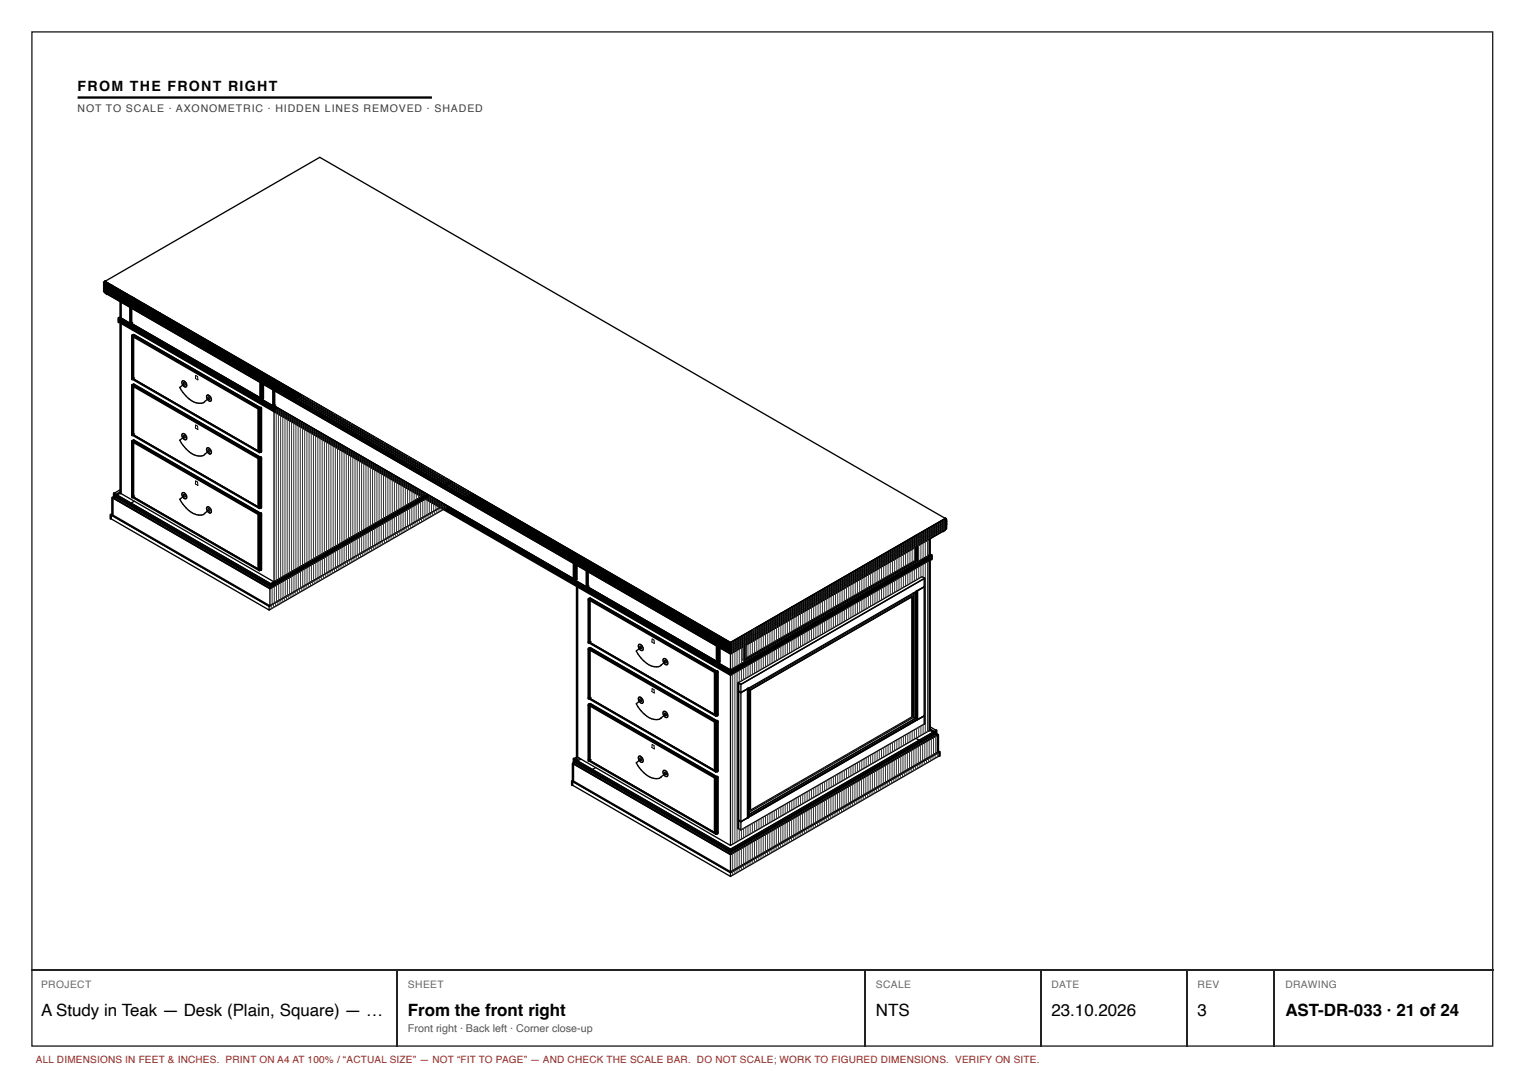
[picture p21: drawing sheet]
<svg xmlns="http://www.w3.org/2000/svg" width="297mm" height="210mm" viewBox="0 0 297 210" stroke-linecap="round" stroke-linejoin="round" font-family="sans-serif">
<defs><g id="words">
<g font-size="3.3">
<text x="8" y="197.9">A Study in Teak — Desk (Plain, Square) — …</text>
<text x="79.5" y="197.9">From the front right</text>
<text x="170.7" y="197.9">NTS</text>
<text x="204.9" y="197.9">23.10.2026</text>
<text x="233.4" y="197.9">3</text>
<text x="250.5" y="197.9">AST-DR-033 · 21 of 24</text>
</g>
<text font-size="2.8" x="15.1" y="17.7">FROM THE FRONT RIGHT</text>
<text font-size="2.1" fill="#3d3d3d" x="15.1" y="21.9">NOT TO SCALE · AXONOMETRIC · HIDDEN LINES REMOVED · SHADED</text>
<text font-size="2.1" fill="#555" x="79.5" y="201.1">Front right · Back left · Corner close-up</text>
<g font-size="2" fill="#666">
<text x="8" y="192.6">PROJECT</text>
<text x="79.5" y="192.6">SHEET</text>
<text x="170.7" y="192.6">SCALE</text>
<text x="204.9" y="192.6">DATE</text>
<text x="233.4" y="192.6">REV</text>
<text x="250.5" y="192.6">DRAWING</text>
</g>
<text font-size="1.9" fill="#a51d17" x="7" y="207.2">ALL DIMENSIONS IN FEET &amp; INCHES. PRINT ON A4 AT 100% / “ACTUAL SIZE” — NOT “FIT TO PAGE” — AND CHECK THE SCALE BAR. DO NOT SCALE; WORK TO FIGURED DIMENSIONS. VERIFY ON SITE.</text>
</g></defs>
<path d="M6.2 6.2h284.7v197.7h-284.7zM6.1 189h284.9M77.4 189.2v14.8M168.7 189.2v14.8M202.8 189.2v14.8M231.4 189.2v14.8M248.3 189.2v14.8" fill="none" stroke="#222" stroke-width=".26"/>
<path d="M15.1 19h69.1" fill="none" stroke="#000" stroke-width=".45"/>
<g fill="none" stroke="#000" stroke-width=".19">
<path d="M35.7 74.6l.4 .2v.3l-.4-.2zM38.1 73.2l.4 .2 .1 .6-.5-.2zM40.6 77.3l.2 .1 .1 .4h-.2zM35.7 84.8l.4 .2v.3l-.4-.2zM35.7 96.4h.3l.1 .4-.4-.2zM38.1 82.8l.4 .3 .1 .6-.5-.3zM38.1 93.7l.4 .2 .1 .7-.5-.3zM40.6 87.6l.2 .1 .1 .4h-.2zM40.6 99.1l.3 .2v.3l-.3-.2zM124.7 125.9l.3 .2v.3l-.3-.2zM124.7 136.2l.3 .2v.3l-.3-.2zM127.1 124.5l.4 .2v.7l-.5-.3z"/>
<path d="M127.1 134.2l.4 .2v.7l-.5-.3zM129.5 128.7l.4 .2v.3l-.3-.1zM129.5 139l.4 .2v.3l-.3-.1zM124.7 147.7l.2 .1 .1 .4h-.2zM127.1 145.1l.4 .2v.7l-.5-.3zM129.5 150.5l.4 .2v.3l-.4-.2z"/>
</g>
<g fill="none" stroke="#000" stroke-width=".26">
<path d="M20.3 55.3l122.1 70.5M20.3 55.8l122.1 70.5M20.3 56.3l122.1 70.5M20.3 56.8l122.1 70.5M20.5 54.9l121.9 70.4 41.8-24.2M20.5 55l121.9 70.4M20.5 55.5l121.9 70.4M20.5 56l121.9 70.4M20.5 56.5l121.9 70.4 41.8-24.2M20.5 55.4l-.2 .1 122.1 70.5M20.5 55.9l-.2 .1 122.1 70.5M20.5 56.4l-.2 .1 122.1 70.5 42-24.3-.2-.1-41.8 24.2"/>
<path d="M20.5 54.8l41.8-24.1 121.9 70.3-41.8 24.2zM20.5 54.9h.1M20.5 54.9l-.2 .1 122.1 70.5M20.6 57.1l121.8 70.3 41.7-24.1M20.7 55.2h-.1M20.7 55.7h-.1M20.7 56.1l-.1 .1M20.7 56.6l-.1 .1M20.8 55.1h.1M20.8 55.2l-.1 .1M20.8 55.7l-.1 .1M20.8 56.2h-.1"/>
<path d="M20.8 57.3l121.6 70.2 41.4-24M20.9 56.7l-.1 .1M20.9 55.2h.1M21.1 55.4v.1M21.1 55.9v.1M21.1 56.4h.1M21.2 56.9l-.1 .1M21.2 55.4h.1M21.2 55.5h-.1M21.2 56h-.1M21.3 56.5h-.1M21.3 55.4h.1"/>
<path d="M21.6 55.7h-.1M21.6 56.1l-.1 .1M21.6 56.7h-.1M21.7 55.6h.1M21.7 55.7l-.1 .1M21.7 56.2l-.1 .1M21.7 57.2l-.1 .1M21.7 55.7h.1M22 55.9l-.1 .1M22 56.4v.1M22.1 55.9h.1M22.1 56h.1"/>
<path d="M22.1 57h.1M22.2 55.9h.1M22.2 57.5l120.2 69.4 40.1-23.1M22.5 56.2h-.1M22.5 56.1h.1M22.6 56.7l-.1 .1M22.7 57.3h-.1M23 56.5h-.1M23.1 56.4h.1M23.1 57l-.1 .1M23.2 57.6h-.1M23.5 56.8h.1"/>
<path d="M23.6 56.7h.1M23.6 57.3v.1M23.7 57.9h.1M24.1 57.1h-.1M24.1 57h.1M24.2 57.7h-.1M24.6 57.4h-.1M24.7 57.4h.1M25.6 60v3M26.1 58.2h.1M26.1 58.3h.1M26.1 58.7v.1"/>
<path d="M26.1 59.2v.1M26.4 59.4l-.1 .1M26.6 59.6h.1M26.8 59.7h-.1M26.8 59.2h.1M27 59.8h-.1M27.1 59.3l-.1 .1M27.2 59.4l-.1 .1M27.2 59.9v.1M27.3 58.9l-.1 .1M27.3 59.9l-.1 .1M27.4 58.9h-.1"/>
<path d="M27.4 59.5l-.1 .1M27.5 59.6h-.1M27.5 59.1h-.1M27.6 59h.1M27.6 59.2h.1M27.7 59.7h-.1M27.7 59.1h.1M27.8 59.3h.1M27.9 59.3h-.1M27.9 59.2h.1M27.9 59.8v.1M28 59.2v.1"/>
<path d="M28 59.9h-.1M28.1 59.4l-.1 .1M28.1 59.5h.1M28.2 59.4h.1M28.2 60h-.1M28.4 59.6h-.1M28.4 59.6l-.1 .1M28.4 59.5h.1M28.5 59.6h.1M28.6 59.7v.1M28.7 59.7h.1M28.8 59.8l-.1 .1"/>
<path d="M28.8 59.8h.1M23.1 62.2l119.3 68.8M23.1 62.5l119.3 68.8M23.1 62.8l119.3 68.8 39.2-22.6M23.2 62.2l-.1 .1 119.3 68.8M23.2 62.5l-.1 .1 119.3 68.8M23.4 62l119 68.7M23.5 61.9l1.9 1.1M23.5 61.8l-.1 .1 119 68.7M23.5 61.8l-.4 .2 119.3 68.8M23.5 62.1h-.1M23.5 62.4h-.1"/>
<path d="M23.5 62.7l-.1 .1M23.6 62.1l-.1 .1M23.6 62.4l-.1 .1M23.6 62h.1M23.6 62.8h-.1M23.7 62l-.1 .1M23.8 62.2l-.1 .1M23.8 62.5l-.1 .1M23.8 62.3h-.1M23.9 62.1l-.1 .1M23.9 62.6l-.1 .1M24 62.2h-.1"/>
<path d="M24 62.4h-.1M24.2 62.3h-.1M24.2 62.5h-.1M24.3 62.4h-.1M25.2 63.7l-.1 .1M25.5 63.5l-.1 .1M25.6 63l-.2-.1 25.5 14.8M25.8 65.5l24.7 14.3M25.8 73.9l24.7 14.3M25.8 75.2l24.7 14.3M25.8 64l-.1 .1M25.8 63.4h-.1"/>
<path d="M25.9 62.8l-.3 .2M25.9 73.8l-.1-.1 24.7 14.3M25.9 65.6v8.2M25.9 75.3v9.4M26 63.8l-.1 .1M26.1 65.2l-.2 .1 24.8 14.3M26.1 65.2l24.7 14.3M26.1 65.2l-.3 .2 24.7 14.3M26.1 74.9h-.2l24.8 14.3M26.1 74.9l24.7 14.3M26.1 74.9l-.3 .1 24.7 14.3M26.2 73.7l-.3 .1"/>
<path d="M26.3 63.7l-.1 .1M27.2 64.8l-.1 .1M27.4 64.6l-.1 .1M27.4 65h-.1M27.5 60.1h-.1M27.6 60.1h-.1M27.6 65.1h-.1M27.7 64.5l-.1 .1M27.7 64.8l-.1 .1M27.8 60.2l-.1 .1M27.9 60.3h-.1M27.9 65.2l-.1 .1"/>
<path d="M27.9 64.9l-.1 .1M28 64.6l-.1 .1M28.2 65.1h-.1M28.2 64.8h-.1M28.3 60.1h.1M28.4 64.9l-.1 .1M29.5 61.2l-.1 .1M29.9 61h.1M30 61.5v.1M30.4 60.7l-.1 .1M30.4 60.7h.1M30.5 61.3h-.1"/>
<path d="M30.9 61l-.1 .1M31 61h.1M31.4 62.3v.1M31.7 62.5h-.1M31.9 62.1h-.1M31.9 62.6l-.1 .1M32.1 62.2v.1M32.2 62.8h-.1M32.3 61.8l-.1 .1M32.3 62.4h.1M32.4 61.8h.1M32.6 62h-.1"/>
<path d="M32.6 62.5l-.1 .1M32.6 61.9h.1M32.8 62.1l-.1 .1M32.9 62.1h-.1M33 62.3h.1M33.1 62.2h.1M35.5 74.3a.7 .7 0 0 1 .8 .3 .7 .7 0 0 1-.1 .8 .87 .87 0 0 1-.7-1.1zM35.9 74.8l-.8 .7a5.1 5.1 0 0 0 3.9 3.1l.6-.1 1.1-.9M40.3 77.1a.69 .69 0 0 1 .8 .3 .69 .69 0 0 1-.1 .8 .86 .86 0 0 1-.7-1.1zM48.2 76.9l-.1 .1M48.3 77l-.1 .1M48.5 76.8l-.1 .1"/>
<path d="M48.6 76.9h-.1M48.7 77.2l-.1 .1M48.7 76.6l-.1 .1M48.8 76.7l-.1 .1M49 77.4h-.2M49 77.1h-.2M49.2 77.2l-.1 .1M49.2 76.9l-.1 .1M49.5 77.1h-.1M50.3 78.2h-.1M50.4 79.7l.1 .1M50.5 79.7v8.5"/>
<path d="M50.6 78l-.1 .1M50.7 79.6l-.2 .1M50.7 79.6v8.5h.1l-.3 .1M50.8 77.6l.1 .1M50.8 79.5l-.1 .1M50.8 79.7l-.3 .1M50.8 79.5l-.3 .2M50.9 77.9h-.1M50.9 77.8l2.4 1.3M50.9 74.6v3.2M51.1 74.8v2.9h.1l-.3 .1M51.2 77.5l-.3 .2"/>
<path d="M51.8 79l-.1 .1M52.1 78.9h-.1M52.2 79.2l-.1 .1M52.3 79.3l-.1 .1M52.4 78.7l-.1 .1M52.4 79.4h-.1M52.4 79.1l-.1 .1M52.5 74.5h-.1M52.5 78.7h-.1M52.6 79.2h-.2M52.6 74.5l-.1 .1M52.7 79.2l-.1 .1"/>
<path d="M52.7 78.9l-.1 .1M52.8 79l-.1 .1M52.8 78.9h.1M52.9 74.2l-.1 .1M52.9 74.8h.1M53 78.9l-.1 .1M53 79.1h-.2M53 74.3h-.1M53.1 79h-.1M53.2 74.9l-.1 .1M53.3 74h.1M53.4 74.5l-.1 .1"/>
<path d="M53.4 73.9h.1M53.4 79.1l-.1-.1 58.7 33.9M53.4 76.1v3M53.4 74.1h.1M53.5 74h.1M53.6 74.7h.1M53.7 78.9l-.3 .2M53.8 74.3h-.1M53.8 79.9h-.1M53.9 74.2h.1M54.1 74.4l-.1 .1M54.1 79.7l-.1 .1"/>
<path d="M54.1 74.4h.1M54.6 75.7l-.1 .1M55 75.5h.1M55.5 75.2l-.1 .1M55.5 75.2h.1M56.1 76.6h-.1M56.4 76.8h.1M56.5 76.3v.1M56.6 76.8l-.1 .1M56.7 76.9l-.1 .1M56.9 76.5l-.1 .1M57 76.1h-.1"/>
<path d="M57 76.6h-.1M57 76h.1M57.1 76.7h-.1M57.3 76.3h-.1M57.4 76.2h.1M57.4 76.3l-.1 .1M57.5 76.3h.1M57.5 76.4v.1M57.6 76.4h.1M57.8 77.6h-.1M58.2 77.3v.1M58.7 77.1h-.1"/>
<path d="M58.7 77h.1M22.2 97l30.5 17.6v-.3M22.2 96.8l-.3 .2 30.7 17.7M22.2 96.4l30.6 17.6M22.5 96.5l-.3 .2 30.5 17.6M22.5 96.7l30.4 17.5M22.5 96.7l-.2 .1M23.5 96.1l29.9 17.3M23.5 95.4l-1.3 .7 30.6 17.7M23.5 96.1l-.7 .4M23.5 95.8l-.9 .5M23.5 95.9l-.8 .5"/>
<path d="M24.8 98.5l-.2 .1M25.2 98.2l-.2 .1M25.8 84.8l24.7 14.3M25.8 96.7l24.7 14.3M25.8 86.1l24.7 14.3M25.8 96.9l24.7 14.3M25.9 86.2v10.6l.3-.1M25.9 84.7l-.1-.1 24.7 14.3M26.1 85.7l-.2 .1 24.8 14.3M26.1 85.7l24.7 14.4M26.1 85.7l-.3 .2 24.7 14.3M26.2 97.7l-.7 .3"/>
<path d="M26.2 84.5l-.3 .2M35.5 84.6a.69 .69 0 0 1 .8 .3 .69 .69 0 0 1-.1 .8 .87 .87 0 0 1-.7-1.1zM35.5 96.1a.69 .69 0 0 1 .8 .3 .69 .69 0 0 1-.1 .8 .87 .87 0 0 1-.7-1.1zM35.9 85.1l-.8 .7a5.1 5.1 0 0 0 3.9 3.1l.6-.1 1.1-.9M35.9 96.6l-.8 .7a4.9 4.9 0 0 0 4.2 3.1l.6-.3 .8-.7M40.3 87.4a.69 .69 0 0 1 .8 .3 .69 .69 0 0 1-.1 .8 .86 .86 0 0 1-.7-1.1zM40.3 98.9a.69 .69 0 0 1 .8 .3 .69 .69 0 0 1-.1 .8 .86 .86 0 0 1-.7-1.1zM50.4 87.9l.1 .1M50.4 98.8l.1 .1M50.4 89.4l.1 .1M50.5 89.3v9.8M50.7 89.3h-.2"/>
<path d="M50.7 89.2v9.8l.1-.1-.3 .2M50.8 87.9l-.3 .1M50.8 89.2h-.1M50.8 89.3l-.3 .2M50.8 89.2l-.3 .1M50.8 98.8l-.3 .1M53.4 80.3v33.1M53.5 80l-.1 .1M82.4 96.7h-.1M82.6 96.8l-.1 .1M82.6 96.5l-.1 .1M82.9 96.6l-.2 .1"/>
<path d="M82.9 97h-.2M82.9 97.3l-30.3 17.4M82.9 96.4h-.1M83.1 96.5l-.1 .1M83.1 96.8l-.1 .1M83.1 97.1l-.1 .1M83.4 96.6l-.1 .1M83.4 97h-.1M83.7 96.8l-.2 .1M86 98.8h-.1M86.3 98.6l-.1 .1M86.4 99.3l-34 19.6"/>
<path d="M86.5 98.5h-.1M86.6 94.2v.1M86.6 99.1l-.1 .1M86.9 94.3l-.1 .1M86.9 99h-.1M87.1 94h-.1M87.1 94.5h-.1M87.2 98.8l-.1 .1M87.3 94.1h-.1M87.4 94.6l-.1 .1M87.5 93.7l-.1 .1M87.6 94.2l-.1 .1"/>
<path d="M87.6 93.7h.1M87.7 93.8l-.1 .1M87.8 93.8h.1M87.8 94.4h-.1M88 94h-.1M88.1 93.9h.1M88.2 94.2h.1M88.3 94.1h.1M90.3 96.3l-.1 .1M90.7 96.1h-.1M90.9 96.7h-.1M91.1 95.8l-.1 .1"/>
<path d="M91.2 95.8h.1M91.3 96.4v.1M91.8 96.2h-.1M91.8 96.1h.1M21.6 101.1l30.8 17.8M21.9 100.3l30.7 17.8M21.9 100.1l-.3 .2 30.8 17.9M50.4 111h.1M50.4 100.3l.1 .1M50.5 100.2v11M50.7 100.1l-.2 .1M50.7 100.1v11h.1l-.3 .1"/>
<path d="M50.8 100.1h-.1M50.8 100.2l-.3 .2M50.8 100.1l-.3 .1M50.8 110.9l-.3 .1M52.4 118.2v.7M52.6 114.7v3.4M52.6 118.1l33.1-19.2-33.3 19.3M52.8 113.8v.2M52.8 114l29.5-17-29.4 16.9v.3M52.9 114.2l29.7-17.1-29.9 17.2M53.4 113.4l28.7-16.6-29.3 17M111.9 112.8l.1 .1"/>
<path d="M112 109.9v3.2l.3-.2-.1 .1v-3M112.1 113.1l2.3 1.3M112.3 112.8l-.3 .1M112.6 114.1l-.1 .1M112.9 114h-.1M113.1 113.8l-.1 .1M113.3 113.7l-.1 .1M114.4 114.3l25.5 14.7M114.5 111.3v3.1l.3-.2M115 116.5l-.1 .1 24.8 14.3v8.6l.1-.1-.3 .2M115 116.5l24.8 14.3-.3 .2M115 116.5l-.3 .2 24.8 14.3"/>
<path d="M116.9 111.7h-.1M117.3 111.4l-.1 .1M117.7 111.2h-.1M117.8 111.1h.1M153.6 118.8h.1M153.6 118.9v.1M153.6 119.4v.1M153.6 119.9v.1M171.6 108.4h.1M171.7 108.5h.1M171.8 108.3h.1M171.9 108.3l.1 .1"/>
<path d="M172.1 108.7l.1 .1M172.3 108h.1M172.4 108.6h.1M172.4 108.1h.1M172.5 109h.1M172.8 108.8l.1 .1M172.8 108.3h.1M173.3 108.5v.1M173.7 107.2h.1M173.8 107.2l.1 .1M174.2 107.5h.1M174.2 106.9h.1"/>
<path d="M174.3 106.9l.1 .1M174.6 107.7l.1 .1M174.8 107.2h.1M175.2 107.4l.1 .1M175.8 106h.1M175.9 106l.1 .1M176 105.9h.1M176.1 105.9v.1M176.1 111.1h.1M176.2 105.8h.1M176.2 105.7h.1M176.2 111.1l.1 .1"/>
<path d="M176.3 105.8v.1M176.3 105.8h.1M176.4 106.3h.1M176.4 110.9l.1 .1M176.5 105.6h.1M176.5 106.2h.1M176.5 111.3h.1M176.5 111h.1M176.5 105.7h.1M176.6 105.6l.1 .1M176.7 106.1h.1M176.7 105.5h.1"/>
<path d="M176.8 106v.1M176.8 105.4h.1M176.8 106.5l.1 .1M176.8 111.4l.1 .1M176.8 111.1l.1 .1M176.8 105.5l.1 .1M176.9 110.6v.1M176.9 105.5h.1M176.9 106.4l.1 .1M177 105.3h.1M177 105.9v.1M177 110.7l.1 .1"/>
<path d="M177 105.9h.1M177 105.4h.1M177 111.3h.2M177.1 105.2h.1M177.1 106.3l.1 .1M177.2 106.3h.1M177.2 105.3h.1M177.2 105.8h.1M177.3 110.9h.1M177.3 105.7l.1 .1M177.3 105.1h.1M177.4 106.2h.1"/>
<path d="M177.4 105.2h.1M177.5 106.1v.1M177.5 105.6v.1M177.5 111l.1 .1M177.6 105.5l.1 .1M177.7 106h.1M177.8 105.4h.1M177.9 105.9h.1M178.1 105.8h.1M178.2 109.8l.1 .1M178.3 104.6h.1M178.3 104.7h.1"/>
<path d="M178.3 105.1v.1M178.3 105.6v.1M178.4 109.9l.1 .1M178.6 110.1h.2M178.7 109.3v-2.8l.1-.1-33.7 19.5M178.7 109.3l.1-.1-33.7 19.4M178.7 109.3l-.2-.2-33.2 19.2M178.8 109.5l.1 .1M178.8 109.4l-33.7 19.4M178.9 110.2l.1 .1M178.9 109.6l.1 .1M179.2 109.7l.1 .1"/>
<path d="M179.4 109.9l.2 .1M180 103.6h.1M180.1 103.6l.1 .1M180.4 108.6h.1M180.5 103.9h.1M180.5 108.5l.1 .1M180.5 108.7h.1M180.5 103.3h.1M180.6 103.3h.1M180.6 108.6l.2 .1M180.7 108.4h.1M180.8 108.4h.1"/>
<path d="M180.8 108.8l.1 .1M180.9 108.5h.1M180.9 108.4l.1 .1M180.9 108.7l.1 .1M180.9 104.1l.1 .1M181 108.2l.1 .1M181.1 103.6h.1M181.1 108.2v.1M181.1 109l.1 .1M181.1 103h.1M181.1 108.3l.1 .1M181.1 108.6l.1 .1"/>
<path d="M181.2 103h.1M181.2 108.1l-38.8 22.4M181.2 108l.1 .1-38.9 22.5M181.2 108l.4 .2-39.2 22.6M181.2 108.3h.1M181.2 108.6l.1 .1M181.2 108.9l.1 .1M181.3 108.2l-38.9 22.5M181.3 108.5l-38.9 22.5M181.4 108.4l.2 .1-39.2 22.6M181.4 108.7l.2 .1-39.2 22.6M181.5 103.8h.1"/>
<path d="M181.6 108.4l-39.2 22.6M181.6 108.7l-39.2 22.6M181.6 103.2l.1 .1M181.6 102.6h.1M181.7 102.7h.1M182 103.5h.1M182.1 102.9l.1 .1M182.1 102.3h.1M182.2 102.4h.1M182.4 103.7l.1 .1M182.5 102.1h.1M182.5 102.2h.1"/>
<path d="M182.5 103.2h.1M182.6 102.1h.1M182.7 102.6v.1M182.7 102.1l.1 .1M183 101.9h.1M183 102.4l.1 .1M183 103.4l.1 .1M183 101.8h.1M183 101.9l.1 .1M183.1 102.9h.1M183.1 101.9h.1M183.1 102.4h.1"/>
<path d="M183.4 101.6h.1M183.4 102.7h.1M183.5 101.6h.1M183.5 101.7h.1M183.5 102.2h.1M183.5 103.1l.1 .1M183.5 101.6l.1 .1M183.5 102.1l.1 .1M183.5 102.6l.1 .1M183.8 101.4h.1M183.8 102.9l.1 .1M183.9 101.3h.1"/>
<path d="M183.9 101.4l.1 .1M183.9 101.9l.1 .1M183.9 102.4h.1M184 101.4h.1M184 101.9h.1M184 102.4h.1M184 102.9h.1M184.2 101.1h.1M184.2 101.1l.2 .1-42 24.3M184.2 101.2l-41.8 24.2M184.2 101.7l-41.8 24.2M184.2 102.2l-41.8 24.2"/>
<path d="M184.2 103.1l-41.8 24.2M184.4 101.5l-42 24.3M184.4 102l-42 24.3M184.4 102.5l-42 24.3M184.4 103l-42 24.3M114.7 125.3l24.8 14.3M114.7 136.2l24.8 14.3M114.9 125.2l-.2-.1 24.8 14.3M114.9 125.2v-8.2l-.2-.1 24.8 14.3 .3-.2M114.9 136.1v-9.4l-.2-.1 24.8 14.3M114.9 136.1l-.2-.1 24.8 14.3 .3-.2M115 126.2l-.3 .2 24.8 14.3"/>
<path d="M115 126.2l-.1 .1 24.8 14.3v9.8l.1-.1-.3 .2M115 137.1l-.1 .1 24.8 14.3v11l.1-.1-.3 .2M115 126.2l24.8 14.3-.3 .2M115 137.1l24.8 14.3-.3 .2M115 137.1l-.3 .2 24.8 14.3M115.2 125l-.3 .2M115.2 135.9l-.3 .2M124.4 125.7a.7 .7 0 0 1 .8 .3 .7 .7 0 0 1 0 .8 .86 .86 0 0 1-.8-1.1zM124.4 136a.69 .69 0 0 1 .8 .2 .69 .69 0 0 1 0 .9 .86 .86 0 0 1-.8-1.1zM124.9 126.2l-.9 .7a5.1 5.1 0 0 0 3.9 3.1l.6-.1 1.2-1M124.9 136.5l-.9 .6a5.1 5.1 0 0 0 3.9 3.1h.6l1.2-1M129.3 128.5a.69 .69 0 0 1 .7 .2 .69 .69 0 0 1 0 .9 .86 .86 0 0 1-.7-1.1z"/>
<path d="M129.3 138.7a.69 .69 0 0 1 .7 .3 .69 .69 0 0 1 0 .8 .86 .86 0 0 1-.7-1.1zM139.3 139.3l.2 .1M139.5 131v8.6M139.7 128.9l.2 .1M139.8 139.2l-.3 .2M139.9 126v3.2l.3-.2-.2 .1v-3M140 129.2l2.4 1.3M140.2 128.8l-.3 .2M141.4 130.8h-.1M141.6 130.9l-.1 .1M141.7 130.6l-.1 .1M141.9 130.7l-.1 .1"/>
<path d="M141.9 131l-.1 .1M142 130.5h-.1M142.1 130.4h-.1M142.2 130.6h-.1M142.2 130.9l-.1 .1M142.2 131.2l-.1 .1M142.3 130.5l-.1 .1M142.4 125.2v.2M142.4 125.5v.4M142.4 126v.4M142.4 126.5v4M142.4 130.6v.1"/>
<path d="M142.4 130.8v.2M142.4 131.1v.2M142.4 131.4v33.4M142.4 125.8l41.8-24.2 .2 .1-42 24.3M142.4 126.3l41.8-24.2 .2 .1-42 24.3M143.9 134.7l.5 .3M143.9 133.1l35.8-20.7 .5 .3-35.8 20.7zM144.4 133.4v28.3M144.4 135l35.8-20.7-1.4 .8v25.1M144.9 128.7l.2 .1M144.9 128.5l.2 .1M145.1 125.9v2.9"/>
<path d="M145.3 128.5l-.2 .1M145.3 125.8l-.2 .1M145.8 134.2l-1.4 .8M145.9 134.2l-.1 .1 32.9-19-.3 .2v24.5M145.9 123.2h.1M146 134.3l31.5-18.2 .3 .1-31.5 18.3zM146 123.3h.1M146.3 134.5v23.4M146.5 123.5h.1M146.5 122.9h.1M146.5 123v.1M151.8 125.1h.1"/>
<path d="M151.9 125.3h.1M151.9 125.3l-9.6 5.5M152 125.1l.1 .1M152.1 125.5l-9.8 5.6M152.1 125.4h.1M152.2 124.9h.1M152.2 125.3l.2 .1M152.3 125.6l.1 .1M152.3 124.9l.1 .1M152.4 125.5l.1 .1M152.5 125.5h.1M152.6 125.1l.1 .1"/>
<path d="M152.9 125.3h.1M153.7 124l.1 .1M153.8 124.1h.1M154.1 124.2l.1 .1M154.4 124.4l.1 .1M155.1 123.2v.1M155.2 123.3h.1M155.5 123.4l.1 .1M155.6 122.9h.1M155.7 123.6h.1M155.7 123h.1M155.8 122.8h.1"/>
<path d="M156 122.8l.1 .1M156 123.1l.1 .1M156.2 123l.1 .1M156.3 123.3h.1M156.5 123.2h.1M177.8 139.7l-31.5 18.2M111.5 153l30.9 17.8M112.2 148.5l-.1 .1M112.7 147.6l-.7 .4M112.9 147.8l-.6 .3M113.2 147.9l-.6 .4M114.7 150.4l-.2 .1"/>
<path d="M114.7 148.3l24.8 14.3M114.9 148.2v-10.6l-.2-.1 24.8 14.3M114.9 148.2l-.2-.1 24.8 14.3M115.1 150.2l-.1 .1M115.2 148l-.3 .2M116.1 149.6l-.6 .4M124.4 147.5a.69 .69 0 0 1 .8 .2 .69 .69 0 0 1 0 .9 .86 .86 0 0 1-.8-1.1zM124.9 148l-.9 .6a4.9 4.9 0 0 0 4.2 3.1l.6-.2 .9-.8M129.3 150.2a.69 .69 0 0 1 .7 .3 .69 .69 0 0 1 0 .8 .86 .86 0 0 1-.7-1.1zM139.3 140.8l.2 .1M139.3 151.7l.2 .1M139.5 140.7v9.8"/>
<path d="M139.5 151.6v11M139.8 140.7l-.3 .2M139.8 151.6l-.3 .2M143.9 159.8l.5 .3M145.8 159.3l-1.4 .8M146 157.7l.3 .2M178.4 140l.3-.1-32.9 18.9h.1M178.4 140l-.4-.2-32.1 18.5M178.5 143.9l.7 .4M178.8 140.2l1.4-.8-35.8 20.7M178.8 140.2h-.1l-32.9 19M179.5 144.5l.2 .1"/>
<path d="M179.9 144.7l.2 .1M180.2 141.1l-35.8 20.6M181.2 142.3l-38.8 22.5M181.2 141.6l1.3 .7-40.1 23.2M181.2 142l.9 .5M181.2 142.1l.8 .5M181.2 142.3l.7 .4M182.2 142.9l-39.8 23M182.2 142.9l.2 .1M182.2 142.7l.3 .2-40.1 23.2M182.5 142.6l-40.1 23.1-30.6-17.6M182.5 143.2l-40.1 23.2"/>
<path d="M182.5 143.1l.3 .1-40.4 23.3M182.8 146.5l-40.4 23.4M182.8 146.4l.3 .1-40.7 23.6M183.1 147.3l-40.7 23.5M139.3 162.3l.2 .1M139.8 162.2l-.3 .2M142.4 165.5v.4M142.4 166.1v.3M142.4 166.5v3.4M142.4 170.1v.7M142.4 165.9l-30.4-17.6-.2 .1 30.6 17.7M142.4 164.8l-29.9-17.3-.7 .4 30.6 17.6"/>
<path d="M142.4 166.4l-30.6-17.7-.1 .1 30.7 17.7M142.4 169.9l-30.7-17.7h-.2l30.9 17.9M143.9 161.4l.5 .3"/>
</g>
<g fill="none" stroke="#000" stroke-width=".49">
<path d="M20.3 55v.3M20.3 55.5v.3M20.3 56v.3M20.3 56.5v.3M20.5 55.4v.1M20.5 55.9v.1M20.5 56.4v.1M20.5 56.9h.1M20.5 54.8v.2M20.6 57v.1M20.8 57.3h.1M22.2 57.5v.1"/>
<path d="M22.9 57.9h.1M23.5 58.8v3.1M25.4 59.9v3.2M25.9 58h.1M25.9 58.1v.1M25.9 58.6v.1M25.9 59.1v.1M26.2 58.2v.1M26.2 58.4h.1M26.2 58.8v.1M26.2 59.3v.1M23.1 62v.2"/>
<path d="M23.1 62.3v.2M23.1 62.6v.2M23.4 61.9v.1M23.5 63v33.1M25.6 60v2.8M25.8 65.4v8.5M25.8 75v9.8M25.9 65.6v8M25.9 75.3v9.2M50.4 79.7v8.2M50.8 74.5v3.1M50.8 79.5v8.6"/>
<path d="M51.2 74.8v2.9M53.3 76v3.2M53.4 76.1v2.8M21.9 97v3.3M22.2 96.7v.3M22.2 96.1v.3M22.5 96.5v.2M25.8 85.9v11M25.9 86.2v10.4M50.4 89.4v9.4M50.8 89.2v9.7M21.6 100.3v.8"/>
<path d="M50.4 100.3v10.7M50.8 100.1v11M111.9 109.8v3M112.3 110.1v2.8M112.5 114.4v33.1M114.4 111.3v3.2M114.5 111.4v2.8M114.7 116.7v8.6M114.9 117v8M152.2 119.6h.1M152.2 119.7v.1M154.2 118.5h.1"/>
<path d="M154.2 118.6v.1M154.2 119.1v.1M154.2 119.6v.1M154.4 118.5h.1M154.4 119h.1M154.4 119.4v.1M177.8 116.2v23.5M178 115.7v24.1M178.1 104.6v.1M178.1 104.7v.1M178.1 105.2v.1M178.1 105.7v.1"/>
<path d="M178.5 106.6v2.5M178.5 104.4h.1M178.5 104.5v.1M178.5 105v.1M178.5 105.5v.1M178.7 115.2v25M178.8 106.4v3M180.2 112.7v28.4M181.2 105v3.1M181.2 109.2v33.1M181.3 108.1v.1M181.6 108.2v.2"/>
<path d="M181.6 108.5v.2M181.6 108.8v.2M181.8 104h.1M181.8 104.1h.1M182.5 103.8h.1M183.8 103.5h.1M184.1 103.2v.1M184.2 101v.2M184.2 101.6v.1M184.2 102.1v.1M184.2 102.6v.1M184.2 103.1h.1"/>
<path d="M184.4 101.2v.3M184.4 101.7v.3M184.4 102.2v.3M184.4 102.7v.3M114.7 126.4v9.8M114.7 137.3v11M114.9 126.7v9.2M114.9 137.6v10.4M139.3 131.1v8.2M139.7 125.9v3M139.8 130.8v8.6M140.2 126.2v2.8"/>
<path d="M143.9 133.1v28.3M144.9 126v2.7M145.3 125.8v2.7M145.8 134.2v25.1M145.9 134.2v24.6M146 134.3v23.4M147.4 122.4h.1M147.4 122.5v.1M147.4 123h.1M152.2 120.2v.1M152.2 120.7v.1M111.5 152.2v.8"/>
<path d="M111.7 148.8v3.4M111.8 148.4v.3M111.8 147.9v.2M112 148.2v.1M139.3 140.8v9.4M139.3 151.7v10.6M139.8 140.5v9.8M139.8 151.4v11M182.2 142.8v.1M182.5 142.3v.3M182.5 142.9v.3M182.8 143.2v3.3"/>
<path d="M183.1 146.5v.8"/>
</g>
<g fill="#000">
<circle cx="22.9" cy="57.8" r=".25"/>
<circle cx="154.4" cy="118.4" r=".25"/>
<circle cx="184.2" cy="101.6" r=".25"/>
<circle cx="184.2" cy="102.1" r=".25"/>
</g>
<g fill="none" stroke="#333" stroke-width=".19">
<path d="M53.8 79.9v.1M54.3 79.8v.1M58.1 77.7v.1M58.5 77.5v.1M58.5 78v.1M59 77.1v.1M59 77.2v.1M59 77.7v.1M59 78.2v.1M59.4 77.4h.1M59.4 77.5v.1M59.4 78v.1"/>
<path d="M59.4 78.5v.1M59.8 77.6h.1M59.8 77.7v.1M59.8 78.2v.1M59.8 78.7v.1M60.2 77.9h.1M60.2 78v.1M60.2 78.5v.1M60.2 79h.1M60.7 78.1h.1M60.7 78.2v.1M60.7 78.7v.1"/>
<path d="M60.7 79.2v.1M61.1 78.4h.1M61.1 78.5v.1M61.1 79h.1M61.1 79.5h.1M61.5 78.6h.1M61.5 78.7v.1M61.5 79.2v.1M61.5 79.7v.1M61.9 78.9h.1M61.9 79h.1M61.9 79.5h.1"/>
<path d="M61.9 80h.1M62.4 79.1h.1M62.4 79.2v.1M62.4 79.7v.1M62.8 79.4h.1M62.8 79.5h.1M62.8 79.9v.1M63.2 79.6h.1M63.2 79.7v.1M63.6 79.9h.1M63.6 79.9v.1M53.8 80.2v.1"/>
<path d="M53.8 80.5v32.7M54.3 80.1v.2M54.3 80.4v.2M54.3 80.7v32.2M54.7 80.1v.1M54.7 80.4v.1M54.7 80.7v.1M54.7 81v31.7M55.1 80.3v.1M55.1 80.6v.1M55.1 80.9v.2M55.1 81.2v31.2"/>
<path d="M55.5 80.6v.1M55.5 80.9v.1M55.5 81.2v.1M55.5 81.5v30.7M56 80.8v.1M56 81.1v.1M56 81.4v.2M56 81.7v30.2M56.4 81.1v.1M56.4 81.4v.1M56.4 81.7v.1M56.4 82v29.7"/>
<path d="M56.8 81.3v.1M56.8 81.6v.1M56.8 81.9v.1M56.8 82.2v29.2M57.2 81.6v.1M57.2 81.9v.1M57.2 82.2v.1M57.2 82.5v28.7M57.7 81.8v.1M57.7 82.1v.1M57.7 82.4v.1M57.7 82.7v28.2"/>
<path d="M58.1 82v.2M58.1 82.4v.1M58.1 82.7v.1M58.1 83v27.7M58.5 82.3v.1M58.5 82.6v.1M58.5 82.9v.1M58.5 83.2v27.2M59 82.5v.2M59 82.8v.2M59 83.1v.2M59 83.5v26.7"/>
<path d="M59.4 82.8v.1M59.4 83.1v.1M59.4 83.4v.1M59.4 83.7v26.3M59.8 83v.1M59.8 83.3v.2M59.8 83.6v.2M59.8 84v25.7M60.2 83.3v.1M60.2 83.6v.1M60.2 83.9v.1M60.2 84.2v25.3"/>
<path d="M60.7 83.5v.1M60.7 83.8v.2M60.7 84.1v.2M60.7 84.4v24.8M61.1 83.8v.1M61.1 84.1v.1M61.1 84.4v.1M61.1 84.7v24.3M61.5 84v.1M61.5 84.3v.1M61.5 84.6v.2M61.5 84.9v23.8"/>
<path d="M61.9 84.3v.1M61.9 84.6v.1M61.9 84.9v.1M61.9 85.2v23.3M62.4 80.2v.1M62.4 84.5v.1M62.4 84.8v.1M62.4 85.1v.1M62.4 85.4v22.8M62.8 80.4v.1M62.8 84.8v.1M62.8 85.1v.1"/>
<path d="M62.8 85.4v.1M62.8 85.7v22.3M63.2 80.2v.1M63.2 80.7v.1M63.2 85v.1M63.2 85.3v.1M63.2 85.6v.1M63.2 85.9v21.8M63.6 80.4v.1M63.6 80.9v.1M63.6 85.2v.2M63.6 85.6v.1"/>
<path d="M63.6 85.9v.1M63.6 86.2v21.3M64.1 80.1h.1M64.1 80.2v.1M64.1 80.7v.1M64.1 81.2v.1M64.1 85.5v.1M64.1 85.8v.1M64.1 86.1v.1M64.1 86.4v20.8M64.5 80.3v.1M64.5 80.4v.1"/>
<path d="M64.5 80.9v.1M64.5 81.4v.1M64.5 85.7v.2M64.5 86v.2M64.5 86.4v.1M64.5 86.7v20.3M64.9 80.6h.1M64.9 80.7v.1M64.9 81.2v.1M64.9 81.7v.1M64.9 86v.1M64.9 86.3v.1"/>
<path d="M64.9 86.6v.1M64.9 86.9v19.8M65.4 80.8h.1M65.4 80.9v.1M65.4 81.4v.1M65.4 81.9v.1M65.4 86.2v.2M65.4 86.5v.2M65.4 86.8v.2M65.4 87.2v19.3M65.8 81.1h.1M65.8 81.2v.1"/>
<path d="M65.8 81.7v.1M65.8 82.2v.1M65.8 86.5v.1M65.8 86.8v.1M65.8 87.1v.1M65.8 87.4v18.9M66.2 81.3h.1M66.2 81.4v.1M66.2 81.9v.1M66.2 82.4v.1M66.2 86.7v.1M66.2 87v.2"/>
<path d="M66.2 87.3v.2M66.2 87.6v18.4M66.6 81.6h.1M66.6 81.7v.1M66.6 82.2v.1M66.6 82.7h.1M66.6 87v.1M66.6 87.3v.1M66.6 87.6v.1M66.6 87.9v17.9M67.1 81.8h.1M67.1 81.9v.1"/>
<path d="M67.1 82.4v.1M67.1 82.9v.1M67.1 87.2v.1M67.1 87.5v.1M67.1 87.8v.2M67.1 88.1v17.4M67.5 82.1h.1M67.5 82.2v.1M67.5 82.7h.1M67.5 83.1v.1M67.5 87.5v.1M67.5 87.8v.1"/>
<path d="M67.5 88.1v.1M67.5 88.4v16.9M67.9 82.3h.1M67.9 82.4v.1M67.9 82.9v.1M67.9 83.4v.1M67.9 87.7v.1M67.9 88v.1M67.9 88.3v.1M67.9 88.6v16.4M68.3 82.6h.1M68.3 82.7h.1"/>
<path d="M68.3 83.1v.1M68.3 83.6v.1M68.3 88v.1M68.3 88.3v.1M68.3 88.6v.1M68.3 88.9v15.9M68.8 82.8h.1M68.8 82.9v.1M68.8 83.4v.1M68.8 83.9v.1M68.8 88.2v.1M68.8 88.5v.1"/>
<path d="M68.8 88.8v.1M68.8 89.1v15.4M69.2 83.1h.1M69.2 83.1v.1M69.2 83.6v.1M69.2 84.1v.1M69.2 88.4v.2M69.2 88.8v.1M69.2 89.1v.1M69.2 89.4v14.9M69.6 83.3h.1M69.6 83.4v.1"/>
<path d="M69.6 83.9v.1M69.6 84.4v.1M69.6 88.7v.1M69.6 89v.1M69.6 89.3v.1M69.6 89.6v14.4M70 83.5v.1M70 83.6v.1M70 84.1v.1M70 84.6v.1M70 88.9v.2M70 89.3v.1"/>
<path d="M70 89.6v.1M70 89.9v13.9M70.5 83.8h.1M70.5 83.9v.1M70.5 84.4v.1M70.5 84.9v.1M70.5 89.2v.1M70.5 89.5v.1M70.5 89.8v.1M70.5 90.1v13.4M70.9 84h.1M70.9 84.1v.1"/>
<path d="M70.9 84.6v.1M70.9 85.1v.1M70.9 89.4v.2M70.9 89.7v.2M70.9 90v.2M70.9 90.4v12.9M71.3 84.3h.1M71.3 84.4v.1M71.3 84.9v.1M71.3 85.4v.1M71.3 89.7v.1M71.3 90v.1"/>
<path d="M71.3 90.3v.1M71.3 90.6v12.5M71.7 84.5h.1M71.7 84.6v.1M71.7 85.1v.1M71.7 85.6v.1M71.7 89.9v.1M71.7 90.2v.2M71.7 90.5v.2M71.7 90.8v12M72.2 84.8h.1M72.2 84.9v.1"/>
<path d="M72.2 85.4v.1M72.2 85.9h.1M72.2 90.2v.1M72.2 90.5v.1M72.2 90.8v.1M72.2 91.1v11.5M72.6 85h.1M72.6 85.1v.1M72.6 85.6v.1M72.6 86.1v.1M72.6 90.4v.1M72.6 90.7v.1"/>
<path d="M72.6 91v.2M72.6 91.3v11M73 85.3h.1M73 85.4v.1M73 85.9h.1M73 86.4h.1M73 90.7v.1M73 91v.1M73 91.3v.1M73 91.6v10.5M73.5 85.5h.1M73.5 85.6v.1"/>
<path d="M73.5 86.1v.1M73.5 86.6v.1M73.5 90.9v.1M73.5 91.2v.1M73.5 91.5v.2M73.5 91.8v10M73.9 85.8h.1M73.9 85.9h.1M73.9 86.4h.1M73.9 86.8v.1M73.9 91.2v.1M73.9 91.5v.1"/>
<path d="M73.9 91.8v.1M73.9 92.1v9.5M74.3 86h.1M74.3 86.1v.1M74.3 86.6v.1M74.3 87.1v.1M74.3 91.4v.1M74.3 91.7v.1M74.3 92v.1M74.3 92.3v9M74.7 86.3h.1M74.7 86.4h.1"/>
<path d="M74.7 86.8v.1M74.7 87.3v.1M74.7 91.7v.1M74.7 92v.1M74.7 92.3v.1M74.7 92.6v8.5M75.2 86.5h.1M75.2 86.6v.1M75.2 87.1v.1M75.2 87.6v.1M75.2 91.9v.1M75.2 92.2v.1"/>
<path d="M75.2 92.5v.1M75.2 92.8v8M75.6 86.7v.1M75.6 86.8v.1M75.6 87.3v.1M75.6 87.8v.1M75.6 92.1v.2M75.6 92.5v.1M75.6 92.8v.1M75.6 93.1v7.5M76 87h.1M76 87.1v.1"/>
<path d="M76 87.6v.1M76 88.1v.1M76 92.4v.1M76 92.7v.1M76 93v.1M76 93.3v7M76.4 87.2h.1M76.4 87.3v.1M76.4 87.8v.1M76.4 88.3v.1M76.4 92.6v.2M76.4 92.9v.2"/>
<path d="M76.4 93.2v.2M76.4 93.6v6.5M76.9 87.5h.1M76.9 87.6v.1M76.9 88.1v.1M76.9 88.6v.1M76.9 92.9v.1M76.9 93.2v.1M76.9 93.5v.1M76.9 93.8v6.1M77.3 87.7h.1M77.3 87.8v.1"/>
<path d="M77.3 88.3v.1M77.3 88.8v.1M77.3 93.1v.1M77.3 93.4v.2M77.3 93.7v.2M77.3 94.1v5.5M77.7 88h.1M77.7 88.1v.1M77.7 88.6v.1M77.7 89.1h.1M77.7 93.4v.1M77.7 93.7v.1"/>
<path d="M77.7 94v.1M77.7 94.3v5.1M78.1 100v3.3M78.2 88.2h.1M78.2 88.3v.1M78.2 88.8v.1M78.2 89.3v.1M78.2 93.6v.1M78.2 93.9v.2M78.2 94.2v.2M78.2 94.5v4.6M78.6 99.7v3.4"/>
<path d="M78.6 88.5h.1M78.6 88.6v.1M78.6 89.1h.1M78.6 89.6h.1M78.6 93.9v.1M78.6 94.2v.1M78.6 94.5v.1M78.6 94.8v4.1M79 99.5v3.3M79 88.7h.1M79 88.8v.1M79 89.3v.1"/>
<path d="M79 89.8v.1M79 94.1v.1M79 94.4v.1M79 94.7v.2M79 95v3.6M79.4 99.2v3.4M79.4 89h.1M79.4 89.1h.1M79.4 89.6h.1M79.4 90v.1M79.4 94.4v.1M79.4 94.7v.1"/>
<path d="M79.4 95v.1M79.4 95.3v3.1M79.8 99v3.3M79.9 89.2h.1M79.9 89.3v.1M79.9 89.8v.1M79.9 90.3v.1M79.9 94.6v.1M79.9 94.9v.1M79.9 95.2v.1M79.9 95.5v2.6M80.3 98.8v3.3"/>
<path d="M80.3 89.5h.1M80.3 89.6h.1M80.3 90v.1M80.3 90.5v.1M80.3 94.9v.1M80.3 95.2v.1M80.3 95.5v.1M80.3 95.8v2.1M80.7 98.5v3.3M80.7 89.7h.1M80.7 89.8v.1M80.7 90.3v.1"/>
<path d="M80.7 90.8v.1M80.7 95.1v.1M80.7 95.4v.1M80.7 95.7v.1M80.7 96v1.6M81.1 98.3v3.3M81.1 90h.1M81.1 90v.1M81.1 90.5v.1M81.1 91v.1M81.1 95.3v.2M81.1 95.6v.2"/>
<path d="M81.1 96v.1M81.1 96.3v1.1M81.5 98v3.4M81.6 90.2h.1M81.6 90.3v.1M81.6 90.8v.1M81.6 91.3v.1M81.6 95.6v.1M81.6 95.9v.1M81.6 96.2v.1M81.6 96.5v.6M82 97.8v3.3"/>
<path d="M82 90.4v.1M82 90.5v.1M82 91v.1M82 91.5v.1M82 95.8v.2M82 96.1v.2M82 96.5v.1M82 96.8v.1M82.4 97.5v3.4M82.4 90.7h.1M82.4 90.8v.1M82.4 91.3v.1"/>
<path d="M82.4 91.8v.1M82.4 96.1v.1M82.4 96.4v.1M82.8 97.3v3.3M82.8 90.9h.1M82.8 91v.1M82.8 91.5v.1M82.8 92v.1M82.8 96.3v.1M83.2 97.2v.1M83.2 97.5v2.9M83.3 91.2h.1"/>
<path d="M83.3 91.3v.1M83.3 91.8v.1M83.3 92.3v.1M83.7 96.8v.1M83.7 97.1v.1M83.7 97.4v.1M83.7 97.7v2.4M83.7 91.4h.1M83.7 91.5v.1M83.7 92v.1M83.7 92.5v.1M84.1 97.1v.1"/>
<path d="M84.1 97.4v.1M84.1 97.7v.1M84.1 98v1.9M84.1 91.7h.1M84.1 91.8v.1M84.1 92.3v.1M84.1 92.8h.1M84.3 99.8v.7M84.5 97.3v.1M84.5 97.6v.1M84.5 97.9v.1M84.5 98.2v1.4"/>
<path d="M84.5 91.9h.1M84.5 92v.1M84.5 92.5v.1M84.5 93v.1M84.7 99.5v.8M84.9 97.5v.2M84.9 97.8v.2M84.9 98.2v.1M84.9 98.5v.9M85 92.2h.1M85 92.3v.1M85 92.8h.1"/>
<path d="M85 93.2v.1M85.1 99.3v.7M85.4 97.8v.1M85.4 98.1v.1M85.4 98.4v.1M85.4 98.7v.4M85.4 92.4h.1M85.4 92.5v.1M85.4 93v.1M85.4 93.5v.1M85.6 99v.8M85.8 98v.2"/>
<path d="M85.8 98.3v.2M85.8 98.7v.1M85.8 92.7h.1M85.8 92.8h.1M85.8 93.2v.1M85.8 93.7v.1M86 98.8v.1M86 99.1v.4M86.2 98.3v.1M86.2 98.6v.1M86.3 92.9h.1M86.3 93v.1"/>
<path d="M86.3 93.5v.1M86.3 94v.1M86.4 98.7v.1M86.4 99v.1M86.7 93.2h.1M86.7 93.2v.1M86.7 93.7v.1M86.7 94.1v.1M86.8 98.6v.1M86.8 98.9v.1M87.1 93.4h.1M87.1 93.5v.1"/>
<path d="M87.1 93.9h.1M87.5 94.6h.1M87.5 94.7v.1M87.5 93.6v.1M87.9 94.3v.1M87.9 94.5h.1M87.9 94.9v.1M88.3 94.1h.1M88.3 94.2v.1M88.3 94.7v.1M88.3 95.2v.1M88.8 94.4h.1"/>
<path d="M88.8 94.5h.1M88.8 94.9v.1M88.8 95.4v.1M89.2 94.6h.1M89.2 94.7v.1M89.2 95.2v.1M89.2 95.7v.1M89.6 94.8v.1M89.6 94.9v.1M89.6 95.4v.1M89.6 95.9v.1M90 95.1h.1"/>
<path d="M90 95.2v.1M90 95.7v.1M90 96.2v.1M90.2 96.3v.1M90.5 95.3h.1M90.5 95.4v.1M90.5 95.9v.1M90.6 96.1h.1M90.6 96.5v.1M90.9 95.6h.1M90.9 95.7v.1M91.1 95.8v.1"/>
<path d="M91.1 96.3v.1M91.5 95.9h.1M91.5 96v.1M91.9 96.1h.1M52.9 117.9v.7M53 114.5v3.3M53.3 117.7v.7M53.5 114.2v3.4M53.7 117.4v.8M53.9 114v3.3M54.1 117.2v.7M54.3 113.7v3.4"/>
<path d="M54.6 116.9v.8M54.7 113.5v3.3M55 116.7v.7M55.2 113.2v3.4M55.4 116.4v.8M55.6 113v3.3M55.8 116.2v.7M56 112.8v3.3M56.3 115.9v.8M56.4 112.5v3.3M56.7 115.7v.7M56.9 112.3v3.3"/>
<path d="M57.1 115.4v.8M57.3 112v3.4M57.5 115.2v.7M57.7 111.8v3.3M58 115v.7M58.1 111.5v3.4M58.4 114.7v.8M58.6 111.3v3.3M58.8 114.5v.7M59 111v3.4M59.2 114.2v.8M59.4 110.8v3.3"/>
<path d="M59.7 114v.7M59.8 110.5v3.4M60.1 113.7v.8M60.3 110.3v3.3M60.5 113.5v.7M60.7 110.1v3.3M60.9 113.2v.8M61.1 109.8v3.3M61.4 113v.7M61.5 109.6v3.3M61.8 112.8v.7M62 109.3v3.4"/>
<path d="M62.2 112.5v.7M62.4 109.1v3.3M62.6 112.3v.7M62.8 108.8v3.4M63.1 112v.8M63.2 108.6v3.3M63.5 111.8v.7M63.7 108.3v3.4M63.9 111.5v.8M64.1 108.1v3.3M64.3 111.3v.7M64.5 107.8v3.4"/>
<path d="M64.8 111v.8M64.9 107.6v3.3M65.2 110.8v.7M65.4 107.4v3.3M65.6 110.6v.7M65.8 107.1v3.3M66 110.3v.7M66.2 106.9v3.3M66.4 110.1v.7M66.6 106.6v3.4M66.9 109.8v.8M67.1 106.4v3.3"/>
<path d="M67.3 109.6v.7M67.5 106.1v3.4M67.7 109.3v.8M67.9 105.9v3.3M68.1 109.1v.7M68.3 105.6v3.4M68.6 108.8v.8M68.8 105.4v3.3M69 108.6v.7M69.2 105.1v3.4M69.4 108.3v.8M69.6 104.9v3.3"/>
<path d="M69.8 108.1v.7M70 104.7v3.3M70.3 107.9v.7M70.5 104.4v3.3M70.7 107.6v.8M70.9 104.2v3.3M71.1 107.4v.7M71.3 103.9v3.3M71.5 107.1v.8M71.8 103.7v3.3M72 106.9v.7M72.2 103.4v3.4"/>
<path d="M72.4 106.6v.8M72.6 103.2v3.3M72.8 106.4v.7M73 102.9v3.4M73.2 106.1v.8M73.5 102.7v3.3M73.7 105.9v.7M73.9 102.4v3.4M74.1 105.7v.7M74.3 102.2v3.3M74.5 105.4v.7M74.7 101.9v3.4"/>
<path d="M74.9 105.2v.7M75.2 101.7v3.3M75.4 104.9v.8M75.6 101.5v3.3M75.8 104.7v.7M76 101.2v3.3M76.2 104.4v.8M76.4 101v3.3M76.6 104.2v.7M76.9 100.7v3.4M77.1 103.9v.8M77.3 100.5v3.3"/>
<path d="M77.5 103.7v.7M77.7 100.2v3.4M77.9 103.4v.8M78.3 103.2v.7M78.8 103v.7M79.2 102.7v.8M79.6 102.5v.7M80 102.2v.8M80.5 102v.7M80.9 101.7v.8M81.3 101.5v.7M81.7 101.2v.8"/>
<path d="M82.1 101v.7M82.6 100.7v.8M83 100.5v.7M83.4 100.3v.7M83.9 100v.8M152.1 119.9v.3M152.6 119.6v.3M153 119.4v.3M153 119.9v.3M153.4 119.1v.3M153.4 119.6v.3M153.8 118.9v.3"/>
<path d="M153.8 119.4v.3M153.8 119.9v.3M154.3 118.6v.3M154.3 119.1v.3M154.3 119.6v.3M154.7 118.4v.3M154.7 118.9v.3M154.7 119.4v.3M154.7 119.9v.3M155.1 118.1v.3M155.1 118.6v.3M155.1 119.1v.3"/>
<path d="M155.1 119.6v.3M155.5 117.9v.3M155.5 118.4v.3M155.5 118.9v.3M155.5 119.4v.3M155.6 119.8v2.6M156 117.6v.4M156 118.1v.3M156 118.6v.3M156 119.1v.3M156 119.6v2.5M156.4 117.4v.3"/>
<path d="M156.4 117.9v.3M156.4 118.4v.3M156.4 118.9v.3M156.4 119.3v2.6M156.8 117.1v.4M156.8 117.6v.4M156.8 118.1v.3M156.8 118.6v.3M156.9 119.1v2.5M157.2 116.9v.3M157.2 117.4v.3M157.2 117.9v.3"/>
<path d="M157.2 118.4v.3M157.3 118.8v2.6M157.6 116.7v.3M157.6 117.2v.3M157.6 117.7v.3M157.6 118.1v.4M157.7 118.6v2.5M158.1 116.4v.3M158.1 116.9v.3M158.1 117.4v.3M158.1 117.9v.3M158.1 118.3v2.6"/>
<path d="M158.5 116.2v.3M158.5 116.7v.3M158.5 117.2v.3M158.5 117.7v.3M158.6 118.1v2.5M158.9 115.9v.3M158.9 116.4v.3M158.9 116.9v.3M158.9 117.4v.3M159 117.8v2.6M159.3 115.7v.3M159.3 116.2v.3"/>
<path d="M159.3 116.7v.3M159.3 117.2v.3M159.4 117.6v2.5M159.8 115.4v.3M159.8 115.9v.3M159.8 116.4v.3M159.8 116.9v.3M159.9 117.4v2.5M160.2 115.2v.3M160.2 115.7v.3M160.2 116.2v.3M160.2 116.7v.3"/>
<path d="M160.3 117.1v2.5M160.6 114.9v.4M160.6 115.4v.4M160.6 115.9v.3M160.6 116.4v.3M160.7 116.9v2.5M160.7 119.8v.1M161 114.7v.3M161 115.2v.3M161 115.7v.3M161 116.2v.3M161.1 116.6v2.6"/>
<path d="M161.1 119.6v.1M161.5 114.5v.3M161.5 114.9v.4M161.5 115.4v.4M161.5 115.9v.3M161.6 116.4v2.5M161.6 119.3v.2M161.9 114.2v.3M161.9 114.7v.3M161.9 115.2v.3M161.9 115.7v.3M162 116.1v2.6"/>
<path d="M162 119.1v.1M162.3 114v.3M162.3 114.5v.3M162.3 114.9v.4M162.3 115.4v.4M162.4 115.9v2.5M162.4 118.8v.2M162.7 113.7v.3M162.7 114.2v.3M162.7 114.7v.3M162.7 115.2v.3M162.8 115.6v2.6"/>
<path d="M162.8 118.6v.1M162.8 119.8v2.3M163.2 113.5v.3M163.2 114v.3M163.2 114.5v.3M163.2 115v.3M163.3 115.4v2.5M163.3 118.3v.2M163.3 119.5v2.4M163.6 113.2v.3M163.6 113.7v.3M163.6 114.2v.3"/>
<path d="M163.6 114.7v.3M163.7 115.1v2.6M163.7 118.1v.1M163.7 119.3v2.3M164 113v.3M164 113.5v.3M164 114v.3M164 114.5v.3M164.1 114.9v2.5M164.1 117.9v.1M164.1 119.1v2.3M164.4 112.7v.3"/>
<path d="M164.4 113.2v.3M164.4 113.7v.3M164.4 114.2v.3M164.5 114.6v2.6M164.5 117.6v.1M164.5 118.8v2.3M164.9 112.5v.3M164.9 113v.3M164.9 113.5v.3M164.9 114v.3M165 114.4v2.5M165 117.4v.1"/>
<path d="M165 118.6v2.3M165.3 112.2v.4M165.3 112.7v.3M165.3 113.2v.3M165.3 113.7v.3M165.4 114.2v2.5M165.4 117.1v.1M165.4 118.3v2.3M165.7 112v.3M165.7 112.5v.3M165.7 113v.3M165.7 113.5v.3"/>
<path d="M165.8 113.9v2.5M165.8 116.9v.1M165.8 118.1v2.3M166.1 111.8v.3M166.1 112.3v.3M166.1 112.7v.4M166.1 113.2v.4M166.2 113.7v2.5M166.2 116.6v.1M166.2 117.8v2.3M166.6 111.5v.3M166.6 112v.3"/>
<path d="M166.6 112.5v.3M166.6 113v.3M166.7 113.4v2.5M166.7 116.4v.1M166.7 117.6v2.3M167 111.3v.3M167 111.8v.3M167 112.3v.3M167 112.7v.4M167.1 113.2v2.5M167.1 116.1v.2M167.1 117.3v2.3"/>
<path d="M167.4 111v.3M167.4 111.5v.3M167.4 112v.3M167.4 112.5v.3M167.5 112.9v2.6M167.5 115.9v.1M167.5 117.1v2.3M167.8 110.8v.3M167.8 111.3v.3M167.8 111.8v.3M167.8 112.3v.3M168 112.7v2.5"/>
<path d="M168 115.6v.2M168 116.8v2.4M168.3 110.5v.3M168.3 111v.3M168.3 111.5v.3M168.3 112v.3M168.4 112.4v2.6M168.4 115.4v.1M168.4 116.6v2.3M168.7 110.3v.3M168.7 110.8v.3M168.7 111.3v.3"/>
<path d="M168.7 111.8v.3M168.8 112.2v2.5M168.8 115.1v.2M168.8 116.3v2.4M169.1 110v.4M169.1 110.5v.3M169.1 111v.3M169.1 111.5v.3M169.2 111.9v2.6M169.2 114.9v.1M169.2 116.1v2.3M169.5 109.8v.3"/>
<path d="M169.5 110.3v.3M169.5 110.8v.3M169.5 111.3v.3M169.7 111.7v2.5M169.7 114.7v.1M169.7 115.9v2.3M170 109.6v.3M170 110v.4M170 110.5v.3M170 111v.3M170.1 111.5v2.5M170.1 114.4v.1"/>
<path d="M170.1 115.6v2.3M170.4 109.3v.3M170.4 109.8v.3M170.4 110.3v.3M170.4 110.8v.3M170.5 111.2v2.5M170.5 114.2v.1M170.5 115.4v2.3M170.8 109.1v.3M170.8 109.6v.3M170.8 110.1v.3M170.8 110.5v.4"/>
<path d="M170.9 111v2.5M170.9 113.9v.1M170.9 115.1v2.3M170.9 119.8v.1M171.2 108.8v.3M171.2 109.3v.3M171.2 109.8v.3M171.2 110.3v.3M171.4 110.7v2.5M171.4 113.7v.1M171.4 114.9v2.3M171.4 119.5v.2"/>
<path d="M171.7 108.6v.3M171.7 109.1v.3M171.7 109.6v.3M171.7 110.1v.3M171.8 110.5v2.5M171.8 113.4v.2M171.8 114.6v2.3M171.8 119.3v.1M172.1 108.3v.3M172.1 108.8v.3M172.1 109.3v.3M172.1 109.8v.3"/>
<path d="M172.2 110.2v2.5M172.2 113.2v.1M172.2 114.4v2.3M172.2 119v.2M172.5 108.1v.3M172.5 108.6v.3M172.5 109.1v.3M172.5 109.6v.3M172.7 110v2.5M172.7 112.9v.2M172.7 114.1v2.3M172.7 118.8v.1"/>
<path d="M172.9 107.8v.3M172.9 108.3v.3M172.9 108.8v.3M172.9 109.3v.3M173.1 109.7v2.6M173.1 112.7v.1M173.1 113.9v2.3M173.1 118.5v.2M173.4 107.6v.3M173.4 108.1v.3M173.4 108.6v.3M173.4 109.1v.3"/>
<path d="M173.5 109.5v2.5M173.5 112.4v.2M173.5 113.6v2.3M173.5 118.3v.1M173.8 107.4v.3M173.8 107.8v.3M173.8 108.3v.3M173.8 108.8v.3M173.9 109.2v2.6M173.9 112.2v.1M173.9 113.4v2.3M173.9 118v.2"/>
<path d="M174.2 107.1v.3M174.2 107.6v.3M174.2 108.1v.3M174.2 108.6v.3M174.4 109v2.5M174.4 111.9v.2M174.4 113.1v2.4M174.4 117.8v.1M174.6 106.9v.3M174.6 107.4v.3M174.6 107.8v.4M174.6 108.3v.3"/>
<path d="M174.8 108.7v2.6M174.8 111.7v.1M174.8 112.9v2.3M174.8 117.6v.1M175 106.6v.3M175 107.1v.3M175 107.6v.3M175 108.1v.3M175.2 108.5v2.5M175.2 111.5v.1M175.2 112.7v2.3M175.2 117.3v.1"/>
<path d="M175.5 106.4v.3M175.5 106.9v.3M175.5 107.4v.3M175.5 107.8v.4M175.6 108.3v2.5M175.6 111.2v.1M175.6 112.4v2.3M175.6 117.1v.1M175.9 106.1v.3M175.9 106.6v.3M175.9 107.1v.3M175.9 107.6v.3"/>
<path d="M176.1 108v2.5M176.1 111v.1M176.1 112.2v2.3M176.1 116.8v.1M176.3 105.9v.3M176.3 106.4v.3M176.3 106.9v.3M176.3 107.4v.3M176.5 107.8v2.5M176.5 110.7v.1M176.5 111.9v2.3M176.5 116.6v.1"/>
<path d="M176.7 105.6v.3M176.7 106.1v.3M176.7 106.6v.3M176.7 107.1v.3M176.9 107.5v2.5M176.9 110.5v.1M176.9 111.7v2.3M176.9 116.3v.2M177.2 105.4v.3M177.2 105.9v.3M177.2 106.4v.3M177.2 106.9v.3"/>
<path d="M177.3 107.3v2.5M177.3 110.2v.1M177.3 111.4v2.3M177.3 116.1v.1M177.6 105.1v.4M177.6 105.6v.3M177.6 106.1v.3M177.6 106.6v.3M177.8 107v2.5M177.8 110v.1M177.8 111.2v2.3M177.8 115.8v.4"/>
<path d="M178 104.9v.3M178 105.4v.3M178 105.9v.3M178 106.4v.3M178.2 106.8v2.5M178.2 109.7v.2M178.2 110.9v2.3M178.4 104.7v.3M178.4 105.1v.4M178.4 105.6v.3M178.4 106.1v.3M178.6 109.5v.1"/>
<path d="M178.6 110.7v2.3M178.9 104.4v.3M178.9 104.9v.3M178.9 105.4v.3M178.9 105.9v.3M179 106.3v3.1M179 110.4v2.3M179.3 104.2v.3M179.3 104.7v.3M179.3 105.2v.3M179.3 105.6v.4M179.5 106v3.1"/>
<path d="M179.5 110.2v2.3M179.7 103.9v.3M179.7 104.4v.3M179.7 104.9v.3M179.7 105.4v.3M179.9 105.8v3.1M179.9 109.9v2.6M180.1 103.7v.3M180.1 104.2v.3M180.1 104.7v.3M180.1 105.2v.3M180.3 105.5v3.1"/>
<path d="M180.3 109.7v33.1M180.6 103.4v.3M180.6 103.9v.3M180.6 104.4v.3M180.6 104.9v.3M180.8 105.3v3.1M180.8 109.5v33.1M181 103.2v.3M181 103.7v.3M181 104.2v.3M181 104.7v.3M181.4 102.9v.3"/>
<path d="M181.4 103.4v.3M181.4 103.9v.3M181.4 104.4v.3M181.8 102.7v.3M181.8 103.2v.3M181.8 103.7v.3M181.8 104.2v.3M182.3 102.4v.4M182.3 102.9v.4M182.3 103.4v.3M182.3 103.9v.3M182.7 102.2v.3"/>
<path d="M182.7 102.7v.3M182.7 103.2v.3M182.7 103.7v.3M183.1 102v.3M183.1 102.4v.4M183.1 102.9v.4M183.1 103.4v.3M183.5 101.7v.3M183.5 102.2v.3M183.5 102.7v.3M183.5 103.2v.3M184 101.5v.3"/>
<path d="M184 102v.3M184 102.5v.3M184 103v.3M142.8 125.2v.3M142.8 125.7v.3M142.8 126.2v.3M142.8 126.7v.3M142.8 127.2v3.1M142.8 131.4v33.1M143.2 125v.3M143.2 125.5v.3M143.2 126v.3"/>
<path d="M143.2 126.5v.3M143.2 127v3M143.2 131.1v33.2M143.6 124.7v.4M143.6 125.2v.3M143.6 125.7v.3M143.6 126.2v.3M143.6 126.7v3.1M143.6 130.9v33.1M144.1 124.5v.3M144.1 125v.3M144.1 125.5v.3"/>
<path d="M144.1 126v.3M144.1 126.5v3.1M144.1 130.6v2.3M144.5 124.3v.3M144.5 124.8v.3M144.5 125.2v.4M144.5 125.7v.3M144.5 126.2v3.1M144.5 130.4v2.3M144.9 124v.3M144.9 124.5v.3M144.9 125v.3"/>
<path d="M144.9 125.5v.3M144.9 126v3.1M144.9 130.1v2.4M145.3 123.8v.3M145.3 124.3v.3M145.3 124.8v.3M145.3 125.2v.4M145.4 125.7v2.6M145.4 128.7v.1M145.4 129.9v2.3M145.8 123.5v.3M145.8 124v.3"/>
<path d="M145.8 124.5v.3M145.8 125v.3M145.8 125.5v2.5M145.8 128.4v.2M145.8 129.6v2.4M146.2 123.3v.3M146.2 123.8v.3M146.2 124.3v.3M146.2 124.8v.3M146.2 125.2v2.6M146.2 128.2v.1M146.2 129.4v2.3"/>
<path d="M146.2 134.1v.1M146.6 123v.3M146.6 123.5v.3M146.6 124v.3M146.6 124.5v.3M146.6 125v2.5M146.6 128v.1M146.6 129.2v2.3M146.6 133.8v.1M146.8 122.7h.1M146.8 122.8v.1M146.8 123.3v.1"/>
<path d="M147 122.8v.3M147 123.3v.3M147 123.8v.3M147 124.3v.3M147.1 124.7v2.6M147.1 127.7v.1M147.1 128.9v2.3M147.1 133.6v.1M147.1 122.6h.1M147.1 122.7h.1M147.1 123.1v.1M147.5 122.5v.4"/>
<path d="M147.5 123v.3M147.5 123.5v.3M147.5 124v.3M147.5 124.5v2.5M147.5 127.5v.1M147.5 128.7v2.3M147.5 133.3v.1M147.9 122.3v.3M147.9 122.8v.3M147.9 123.3v.3M147.9 123.8v.3M147.9 124.3v2.5"/>
<path d="M147.9 127.2v.1M147.9 128.4v2.3M147.9 133.1v.1M148.3 122.1v.3M148.3 122.5v.4M148.3 123v.3M148.3 123.5v.3M148.3 124v2.5M148.3 127v.1M148.3 128.2v2.3M148.3 132.8v.1M148.7 121.8v.3"/>
<path d="M148.7 122.3v.3M148.7 122.8v.3M148.7 123.3v.3M148.8 123.8v2.5M148.8 126.7v.1M148.8 127.9v2.3M148.8 132.6v.1M149.2 121.6v.3M149.2 122.1v.3M149.2 122.6v.3M149.2 123v.3M149.2 123.5v2.5"/>
<path d="M149.2 126.5v.1M149.2 127.7v2.3M149.2 132.3v.2M149.6 121.3v.3M149.6 121.8v.3M149.6 122.3v.3M149.6 122.8v.3M149.6 123.3v2.5M149.6 126.2v.2M149.6 127.4v2.3M149.6 132.1v.1M150 121.1v.3"/>
<path d="M150 121.6v.3M150 122.1v.3M150 122.6v.3M150 123v2.5M150 126v.1M150 127.2v2.3M150 131.8v.2M150.4 120.8v.3M150.4 121.3v.3M150.4 121.8v.3M150.4 122.3v.3M150.5 122.8v2.5"/>
<path d="M150.5 125.7v.2M150.5 126.9v2.4M150.5 131.6v.1M150.8 120.6v.3M150.8 121.1v.3M150.8 121.6v.3M150.8 122.1v.3M150.9 122.5v2.6M150.9 125.5v.1M150.9 126.7v2.3M150.9 131.3v.2M151.3 120.3v.3"/>
<path d="M151.3 120.8v.3M151.3 121.3v.3M151.3 121.8v.3M151.3 122.3v2.5M151.3 125.2v.2M151.3 126.4v2.4M151.3 131.1v.1M151.7 120.1v.3M151.7 120.6v.3M151.7 121.1v.3M151.7 121.6v.3M151.7 122v2.6"/>
<path d="M151.7 125v.1M151.7 126.2v2.3M151.7 130.9v.1M152.1 120.3v.3M152.1 120.8v.3M152.1 121.3v.3M152.2 121.8v2.5M152.2 124.8v.1M152.2 126v2.3M152.2 130.6v.1M152.6 120.1v.3M152.6 120.6v.3"/>
<path d="M152.6 121.1v.3M152.6 121.5v2.6M152.6 124.5v.1M152.6 125.7v2.3M152.6 130.4v.1M153 120.3v.4M153 120.8v.3M153 121.3v2.5M153 124.3v.1M153 125.5v2.3M153 130.1v.1M153.4 120.1v.3"/>
<path d="M153.4 120.6v.3M153.5 121.1v2.5M153.5 124v.1M153.5 125.2v2.3M153.5 129.9v.1M153.8 120.3v.4M153.9 120.8v2.5M153.9 123.8v.1M153.9 125v2.3M153.9 129.6v.1M154.3 120.1v.3M154.3 120.6v2.5"/>
<path d="M154.3 123.5v.1M154.3 124.7v2.3M154.3 129.4v.1M154.7 120.3v2.5M154.7 123.3v.1M154.7 124.5v2.3M154.7 129.1v.2M155.2 120.1v2.5M155.2 123v.1M155.2 124.2v2.3M155.2 128.9v.1M155.6 122.8v.1"/>
<path d="M155.6 124v2.3M155.6 128.6v.2M156 122.5v.2M156 123.7v2.3M156 128.4v.1M156.4 122.3v.1M156.4 123.5v2.3M156.4 128.1v.2M156.9 122v.2M156.9 123.2v2.4M156.9 127.9v.1M157.3 121.8v.1"/>
<path d="M157.3 123v2.3M157.3 127.7v.1M157.7 121.6v.1M157.7 122.8v2.3M157.7 127.4v.1M158.1 121.3v.1M158.1 122.5v2.3M158.1 127.2v.1M158.6 121.1v.1M158.6 122.3v2.3M158.6 126.9v.1M159 120.8v.1"/>
<path d="M159 122v2.3M159 126.7v.1M159.4 120.6v.1M159.4 121.8v2.3M159.4 126.4v.1M159.9 120.3v.1M159.9 121.5v2.3M159.9 126.2v.1M160.3 120.1v.1M160.3 121.3v2.3M160.3 125.9v.2M160.7 121v2.3"/>
<path d="M160.7 125.7v.1M161.1 120.8v2.3M161.1 125.4v.2M161.6 120.5v2.3M161.6 125.2v.1M162 120.3v2.3M162 124.9v.2M162.4 120v2.4M162.4 124.7v.1M162.8 124.5v.1M163.3 124.2v.1M163.7 124v.1"/>
<path d="M164.1 123.7v.1M164.5 123.5v.1M165 123.2v.1M165.4 123v.1M165.8 122.7v.2M166.2 122.5v.1M166.7 122.2v.2M167.1 122v.1M167.5 121.7v.2M168 121.5v.1M168.4 121.2v.2M168.8 121v.1"/>
<path d="M169.2 120.8v.1M169.7 120.5v.1M170.1 120.3v.1M170.5 120v.1M177.3 139.9v.3M177.8 139.7v.2M146.2 157.8v.4M146.6 157.7v.2M147.1 157.4v.3M147.5 157.2v.2M147.5 160v1.8M147.9 156.9v.3"/>
<path d="M147.9 159.7v1.9M148.3 156.7v.2M148.3 159.5v1.8M148.8 156.4v.3M148.8 159.2v1.9M149.2 156.2v.2M149.2 159v1.8M149.6 155.9v.3M149.6 158.7v1.9M150 155.7v.2M150 158.5v1.8M150.5 155.5v.2"/>
<path d="M150.5 158.2v1.9M150.9 155.2v.3M150.9 158v1.8M151.3 155v.2M151.3 157.7v1.9M151.7 154.7v.3M151.7 157.5v1.8M152.2 154.5v.2M152.2 157.2v1.9M152.6 154.2v.3M152.6 157v1.8M153 154v.2"/>
<path d="M153 156.8v1.8M153.5 153.7v.3M153.5 156.5v1.9M153.9 159.9v3.3M153.9 153.5v.2M153.9 156.3v1.8M154.3 159.7v3.3M154.3 153.2v.3M154.3 156v1.9M154.7 159.4v3.4M154.7 153v.2M154.7 155.8v1.8"/>
<path d="M155.1 159.2v3.3M155.2 152.7v.3M155.2 155.5v1.9M155.6 158.9v3.4M155.6 152.5v.2M155.6 155.3v1.8M156 158.7v3.3M156 152.3v.2M156 155v1.9M156.4 158.4v3.4M156.4 152v.3M156.4 154.8v1.8"/>
<path d="M156.8 158.2v3.3M156.9 151.8v.2M156.9 154.5v1.9M157.3 158v3.3M157.3 151.5v.3M157.3 154.3v1.8M157.7 157.7v3.3M157.7 151.3v.2M157.7 154v1.9M158.1 157.5v3.3M158.1 151v.3M158.1 153.8v1.8"/>
<path d="M158.5 157.2v3.3M158.6 150.8v.2M158.6 153.5v1.9M159 157v3.3M159 150.5v.3M159 153.3v1.9M159.4 156.7v3.3M159.4 150.3v.2M159.4 153.1v1.8M159.8 156.5v3.3M159.9 150v.3M159.9 152.8v1.9"/>
<path d="M160.2 159.8v.7M160.2 156.2v3.4M160.3 149.8v.2M160.3 152.6v1.8M160.6 159.5v.8M160.7 156v3.3M160.7 149.5v.3M160.7 152.3v1.9M161 159.3v.7M161.1 155.7v3.4M161.1 149.3v.2M161.1 152.1v1.8"/>
<path d="M161.5 159v.8M161.5 155.5v3.3M161.6 149.1v.2M161.6 151.8v1.9M161.9 158.8v.7M161.9 155.3v3.3M162 148.8v.3M162 151.6v1.8M162.3 158.5v.8M162.4 155v3.3M162.4 148.6v.2M162.4 151.3v1.9"/>
<path d="M162.7 158.3v.7M162.8 154.8v3.3M162.8 148.3v.3M162.8 151.1v1.8M163.2 158.1v.7M163.2 154.5v3.3M163.3 148.1v.2M163.3 150.8v1.9M163.6 157.8v.7M163.6 154.3v3.3M163.7 147.8v.3M163.7 150.6v1.8"/>
<path d="M164 157.6v.7M164.1 154v3.3M164.1 147.6v.2M164.1 150.3v1.9M164.4 157.3v.8M164.5 153.8v3.3M164.5 147.3v.3M164.5 150.1v1.9M164.9 157.1v.7M164.9 153.5v3.4M165 147.1v.2M165 149.9v1.8"/>
<path d="M165.3 156.8v.8M165.3 153.3v3.3M165.4 146.8v.3M165.4 149.6v1.9M165.7 156.6v.7M165.8 153v3.4M165.8 146.6v.2M165.8 149.4v1.8M166.1 156.3v.8M166.2 152.8v3.3M166.2 146.3v.3M166.2 149.1v1.9"/>
<path d="M166.6 156.1v.7M166.6 152.5v3.4M166.7 146.1v.2M166.7 148.9v1.8M167 155.9v.7M167 152.3v3.3M167.1 145.9v.2M167.1 148.6v1.9M167.4 155.6v.7M167.5 152.1v3.3M167.5 145.6v.3M167.5 148.4v1.8"/>
<path d="M167.8 155.4v.7M167.9 151.8v3.3M168 145.4v.2M168 148.1v1.9M168.3 155.1v.8M168.3 151.6v3.3M168.4 145.1v.3M168.4 147.9v1.8M168.7 154.9v.7M168.7 151.3v3.3M168.8 144.9v.2M168.8 147.6v1.9"/>
<path d="M169.1 154.6v.8M169.2 151.1v3.3M169.2 144.6v.3M169.2 147.4v1.8M169.5 154.4v.7M169.6 150.8v3.4M169.7 144.4v.2M169.7 147.1v1.9M170 154.1v.8M170 150.6v3.3M170.1 144.1v.3M170.1 146.9v1.9"/>
<path d="M170.4 153.9v.7M170.4 150.3v3.4M170.5 143.9v.2M170.5 146.7v1.8M170.8 153.6v.8M170.9 150.1v3.3M170.9 143.6v.3M170.9 146.4v1.9M171.2 153.4v.7M171.3 149.8v3.4M171.4 143.4v.2M171.4 146.2v1.8"/>
<path d="M171.6 153.2v.7M171.7 149.6v3.3M171.8 143.1v.3M171.8 145.9v1.9M172.1 152.9v.8M172.1 149.4v3.3M172.2 142.9v.2M172.2 145.7v1.8M172.5 152.7v.7M172.6 149.1v3.3M172.7 142.6v.3M172.7 145.4v1.9"/>
<path d="M172.9 152.4v.8M173 148.9v3.3M173.1 142.4v.2M173.1 145.2v1.8M173.3 152.2v.7M173.4 148.6v3.3M173.5 142.2v.2M173.5 144.9v1.9M173.8 151.9v.8M173.9 148.4v3.3M173.9 141.9v.3M173.9 144.7v1.8"/>
<path d="M174.2 151.7v.7M174.3 148.1v3.4M174.4 141.7v.2M174.4 144.4v1.9M174.6 151.4v.8M174.7 147.9v3.3M174.8 141.4v.3M174.8 144.2v1.8M175 151.2v.7M175.1 147.6v3.4M175.2 141.2v.2M175.2 143.9v1.9"/>
<path d="M175.5 151v.7M175.6 147.4v3.3M175.6 140.9v.3M175.6 143.7v1.8M175.9 150.7v.7M176 147.1v3.4M176.1 140.7v.2M176.1 143.5v1.8M176.3 150.5v.7M176.4 146.9v3.3M176.5 140.4v.3M176.5 143.2v1.9"/>
<path d="M176.7 150.2v.8M176.8 146.7v3.3M176.9 140.2v.2M176.9 143v1.8M177.2 150v.7M177.3 146.4v3.3M177.3 142.7v1.9M177.6 149.7v.8M177.7 146.2v3.3M177.8 142.5v1.8M178 149.5v.7M178.1 145.9v3.3"/>
<path d="M178.2 142.2v1.9M178.4 149.2v.8M178.5 145.7v3.3M178.6 142v1.8M178.9 149v.7M179 145.4v3.4M179 141.7v1.9M179.3 148.7v.8M179.4 145.2v3.3M179.5 141.5v1.8M179.7 148.5v.7M179.8 144.9v3.4"/>
<path d="M179.9 141.2v1.9M180.1 148.3v.7M180.2 144.7v3.3M180.6 148v.8M180.7 144.4v3.4M181 147.8v.7M181.1 144.2v3.3M181.4 147.5v.8M181.5 144v3.3M181.8 147.3v.7M181.9 143.7v3.3M182.3 147v.8"/>
<path d="M182.4 143.5v3.3M182.7 146.8v.7M142.8 166.3v3.3M142.8 169.8v.8M143.2 169.6v.7M143.2 166.1v3.3M143.6 169.3v.8M143.6 165.8v3.3M144.1 165.6v3.3M144.1 169.1v.7M144.1 161.6v2.2M144.5 165.3v3.3"/>
<path d="M144.5 168.8v.8M144.5 161.7v1.8M144.9 168.6v.7M144.9 161.4v1.9M144.9 165.1v3.3M145.3 168.3v.8M145.3 164.8v3.4M145.4 161.2v1.8M145.8 168.1v.7M145.8 164.6v3.3M145.8 160.9v1.9M146.2 167.9v.7"/>
<path d="M146.2 164.3v3.4M146.2 160.7v1.8M146.6 167.6v.8M146.6 164.1v3.3M146.6 160.4v1.9M147 167.4v.7M147 163.8v3.4M147.1 160.2v1.9M147.5 167.1v.8M147.5 163.6v3.3M147.9 166.9v.7M147.9 163.4v3.3"/>
<path d="M148.3 166.6v.8M148.3 163.1v3.3M148.7 166.4v.7M148.7 162.9v3.3M149.2 166.1v.8M149.2 162.6v3.3M149.6 165.9v.7M149.6 162.4v3.3M150 165.7v.7M150 162.1v3.4M150.4 165.4v.7M150.5 161.9v3.3"/>
<path d="M150.8 165.2v.7M150.9 161.6v3.4M151.3 164.9v.8M151.3 161.4v3.3M151.7 164.7v.7M151.7 161.1v3.4M152.1 164.4v.8M152.2 160.9v3.3M152.6 164.2v.7M152.6 160.7v3.3M153 163.9v.8M153 160.4v3.3"/>
<path d="M153.4 163.7v.7M153.4 160.2v3.3M153.8 163.4v.8M154.3 163.2v.7M154.7 163v.7M155.1 162.7v.8M155.5 162.5v.7M155.9 162.2v.8M156.4 162v.7M156.8 161.7v.8M157.2 161.5v.7M157.6 161.2v.8"/>
<path d="M158.1 161v.7M158.5 160.7v.8M158.9 160.5v.7M159.3 160.3v.7M159.8 160v.8"/>
</g>
<use href="#words"/>
</svg>
